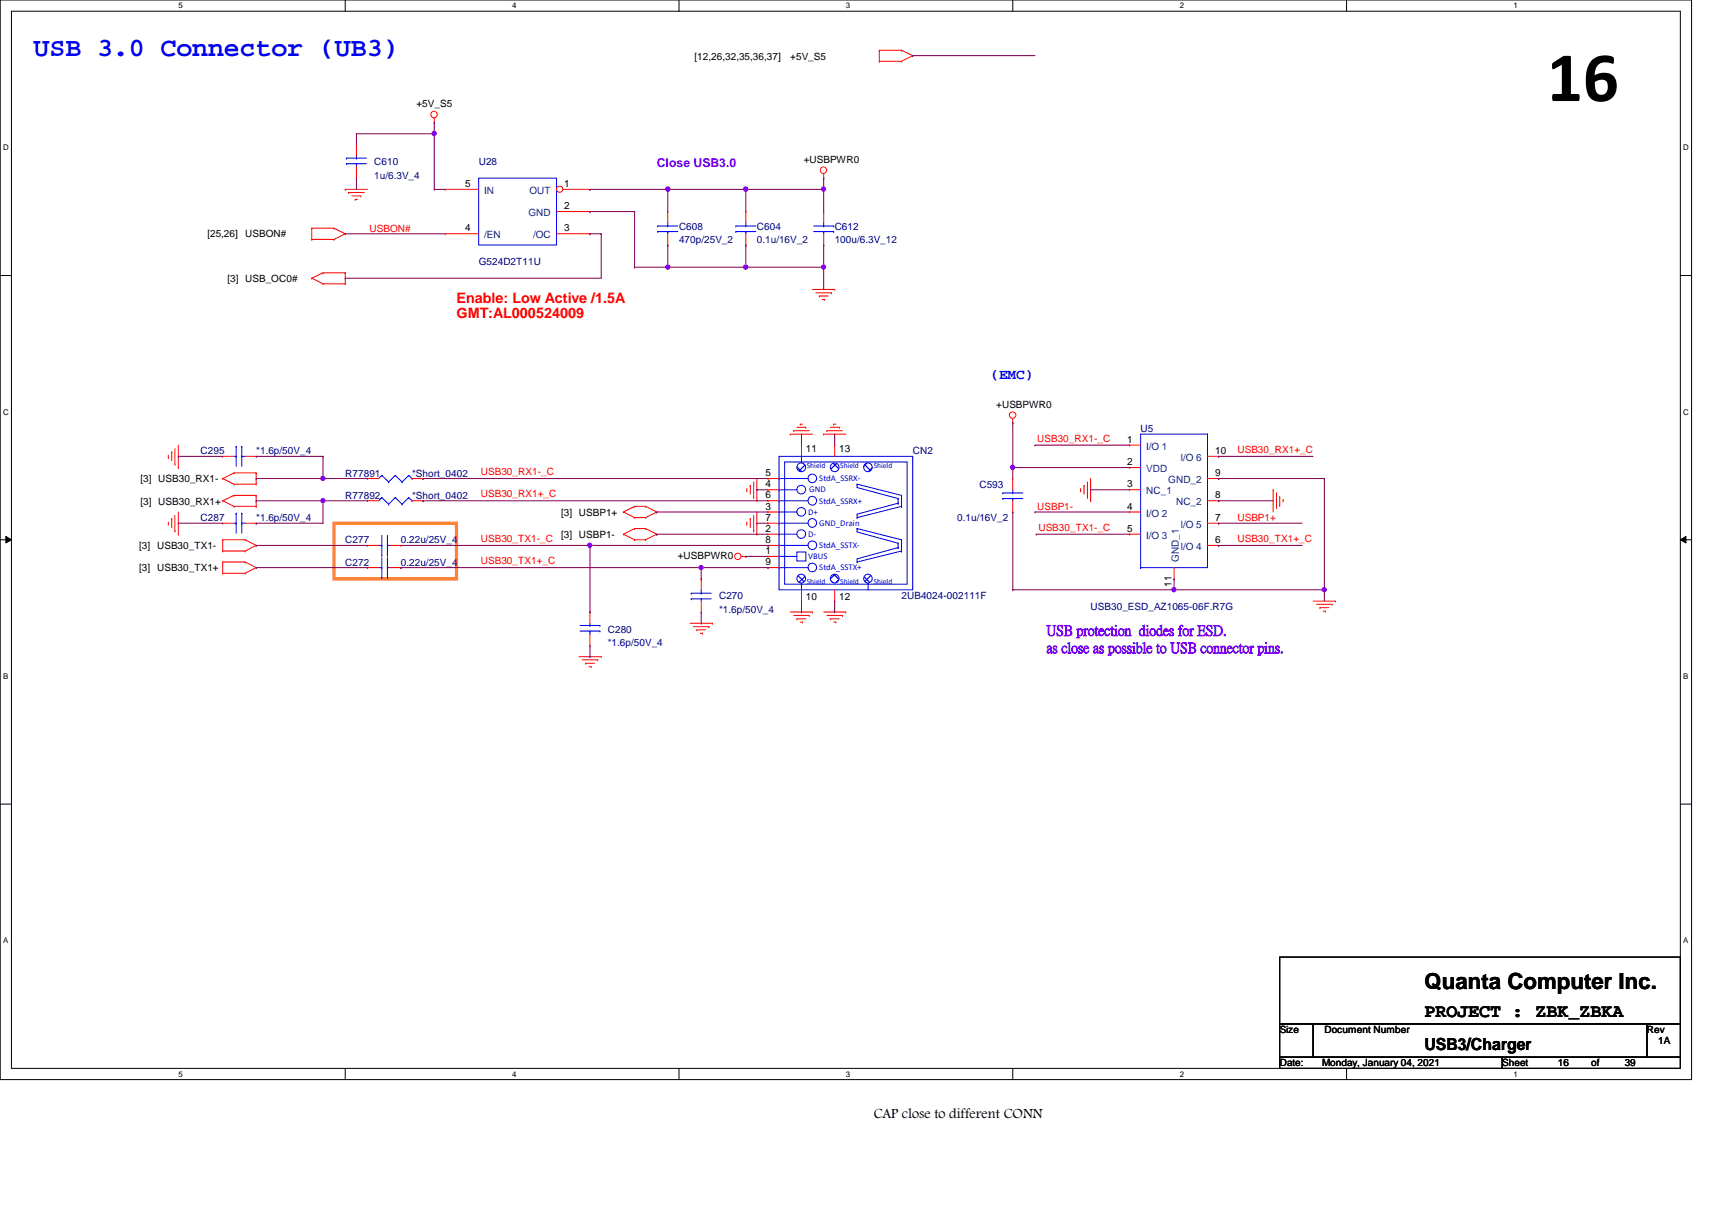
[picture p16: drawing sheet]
<svg xmlns="http://www.w3.org/2000/svg" width="297mm" height="210mm" viewBox="0 0 297 210" stroke-linecap="round" stroke-linejoin="round" font-family="sans-serif">
<defs><g id="words">
<text font-size="12.3" x="268.4" y="17.5">16</text>
<text font-size="4.6" fill="#00f" x="5.8" y="9.7">USB 3.0 Connector (UB3)</text>
<text font-size="3.9" x="247.1" y="171.5">Quanta Computer Inc.</text>
<text font-size="3.3" x="247.1" y="176.4">PROJECT : ZBK_ZBKA</text>
<text font-size="2.9" x="247.1" y="182.2">USB3/Charger</text>
<g font-size="2.5" fill="#f00">
<text x="79.2" y="52.5">Enable: Low Active /1.5A</text>
<text x="79.2" y="55.1">GMT:AL000524009</text>
</g>
<text font-size="2.5" fill="#00f" x="171.9" y="65.8">(EMC)</text>
<g font-size="2.5" fill="#8000ff">
<text x="181.6" y="110.2">USB protection diodes for ESD.</text>
<text x="181.6" y="113.2">as close as possible to USB connector pins.</text>
</g>
<text font-size="2.5" x="151.6" y="194">CAP close to different CONN</text>
<text font-size="2.1" fill="#8000ff" x="114" y="29">Close USB3.0</text>
<g font-size="1.7">
<text x="120.5" y="10.3">[12,26,32,35,36,37]</text>
<text x="137.1" y="10.3">+5V_S5</text>
<text x="72.3" y="18.6">+5V_S5</text>
<text x="139.4" y="28.3">+USBPWR0</text>
<text x="80.7" y="32.4">5</text>
<text x="97.9" y="32.4">1</text>
<text x="36" y="41.2">[25,26]</text>
<text x="42.5" y="41.2">USBON#</text>
<text x="80.7" y="40.1">4</text>
<text x="97.9" y="40.1">3</text>
<text x="97.9" y="36.3">2</text>
<text x="39.5" y="48.9">[3] USB_OC0#</text>
<text x="172.8" y="70.7">+USBPWR0</text>
<text x="195.6" y="76.8">1</text>
<text x="24.4" y="83.7">[3] USB30_RX1-</text>
<text x="132.8" y="82.6">5</text>
<text x="139.8" y="78.4">11</text>
<text x="145.6" y="78.4">13</text>
<text x="195.6" y="80.7">2</text>
<text x="210.9" y="82.6">9</text>
<text x="210.9" y="78.7">10</text>
<text x="24.4" y="87.5">[3] USB30_RX1+</text>
<text x="97.4" y="89.5">[3] USBP1+</text>
<text x="132.8" y="88.4">3</text>
<text x="132.8" y="84.5">4</text>
<text x="132.8" y="86.4">6</text>
<text x="195.6" y="84.5">3</text>
<text x="195.6" y="88.4">4</text>
<text x="210.9" y="86.4">8</text>
<text x="24.2" y="95.2">[3] USB30_TX1-</text>
<text x="97.4" y="93.3">[3] USBP1-</text>
<text x="132.8" y="92.2">2</text>
<text x="132.8" y="90.3">7</text>
<text x="132.8" y="94.2">8</text>
<text x="195.6" y="92.2">5</text>
<text x="210.9" y="94.2">6</text>
<text x="210.9" y="90.3">7</text>
<text x="24.2" y="99.1">[3] USB30_TX1+</text>
<text x="117.6" y="97">+USBPWR0</text>
<text x="132.8" y="96.1">1</text>
<text x="132.8" y="98">9</text>
<text x="203.3" y="101.8" transform="rotate(-90 203.3 101.8)">11</text>
<text x="139.8" y="104.1">10</text>
<text x="145.6" y="104.1">12</text>
<text x="222" y="179.2">Size</text>
<text x="229.8" y="179.2">Document Number</text>
<text x="285.7" y="179.2">Rev</text>
<text x="222" y="185">Date:</text>
<text x="229.4" y="185">Monday, January 04, 2021</text>
<text x="260.6" y="185">Sheet</text>
<text x="270.3" y="185">16</text>
<text x="276.1" y="185">of</text>
<text x="281.9" y="185">39</text>
<text x="287.7" y="181.1">1A</text>
</g>
<g font-size="1.7" fill="#000080">
<text x="64.9" y="28.7">C610</text>
<text x="83.1" y="28.7">U28</text>
<text x="64.9" y="31">1u/6.3V_4</text>
<text x="117.8" y="39.8">C608</text>
<text x="131.3" y="39.8">C604</text>
<text x="144.8" y="39.8">C612</text>
<text x="83.1" y="46">G524D2T11U</text>
<text x="117.8" y="42.2">470p/25V_2</text>
<text x="131.3" y="42.2">0.1u/16V_2</text>
<text x="144.8" y="42.2">100u/6.3V_12</text>
<text x="197.9" y="75">U5</text>
<text x="34.8" y="78.8">C295</text>
<text x="44.4" y="78.8">*1.6p/50V_4</text>
<text x="59.9" y="82.7">R77891</text>
<text x="71.5" y="82.7">*Short_0402</text>
<text x="158.4" y="78.8">CN2</text>
<text x="59.9" y="86.6">R77892</text>
<text x="71.5" y="86.6">*Short_0402</text>
<text x="169.9" y="84.6">C593</text>
<text x="34.8" y="90.4">C287</text>
<text x="44.4" y="90.4">*1.6p/50V_4</text>
<text x="59.9" y="94.3">C277</text>
<text x="69.6" y="94.3">0.22u/25V_4</text>
<text x="166.1" y="90.4">0.1u/16V_2</text>
<text x="59.9" y="98.1">C272</text>
<text x="69.6" y="98.1">0.22u/25V_4</text>
<text x="124.8" y="103.9">C270</text>
<text x="124.8" y="106.3">*1.6p/50V_4</text>
<text x="156.4" y="103.9">2UB4024-002111F</text>
<text x="189.2" y="105.9">USB30_ESD_AZ1065-06F.R7G</text>
<text x="105.4" y="109.7">C280</text>
<text x="105.4" y="112.1">*1.6p/50V_4</text>
</g>
<g font-size="1.7" fill="#004080">
<text x="84" y="33.7">IN</text>
<text x="91.9" y="33.7">OUT</text>
<text x="84" y="41.4">/EN</text>
<text x="91.7" y="37.5">GND</text>
<text x="92.5" y="41.4">/OC</text>
<text x="198.9" y="78">I/O 1</text>
<text x="198.9" y="81.9">VDD</text>
<text x="202.7" y="83.8">GND_2</text>
<text x="204.8" y="80">I/O 6</text>
<text x="198.9" y="85.8">NC_1</text>
<text x="198.9" y="89.6">I/O 2</text>
<text x="204" y="87.7">NC_2</text>
<text x="198.9" y="93.5">I/O 3</text>
<text x="204.8" y="95.4">I/O 4</text>
<text x="204.8" y="91.6">I/O 5</text>
<text x="204.5" y="97.5" transform="rotate(-90 204.5 97.5)">GND_1</text>
</g>
<g font-size="1.7" fill="#f00">
<text x="64.1" y="40.2">USBON#</text>
<text x="180" y="76.6">USB30_RX1-_C</text>
<text x="83.4" y="82.4">USB30_RX1-_C</text>
<text x="214.7" y="78.6">USB30_RX1+_C</text>
<text x="83.4" y="86.3">USB30_RX1+_C</text>
<text x="180" y="88.4">USBP1-</text>
<text x="83.4" y="94">USB30_TX1-_C</text>
<text x="180.2" y="92.1">USB30_TX1-_C</text>
<text x="214.7" y="90.4">USBP1+</text>
<text x="214.7" y="94">USB30_TX1+_C</text>
<text x="83.4" y="97.9">USB30_TX1+_C</text>
</g>
<g font-size="1.5" fill="#00f">
<text x="142.2" y="83.5">StdA_SSRX-</text>
<text x="140.2" y="89.3">D+</text>
<text x="140.4" y="85.4">GND</text>
<text x="142.2" y="87.4">StdA_SSRX+</text>
<text x="140.2" y="93.1">D-</text>
<text x="142.2" y="91.2">GND_Drain</text>
<text x="142.2" y="95.1">StdA_SSTX-</text>
<text x="140.2" y="97">VBUS</text>
<text x="142.2" y="98.9">StdA_SSTX+</text>
</g>
<g font-size="1.4">
<text x="30.9" y="1.4">5</text>
<text x="88.9" y="1.4">4</text>
<text x="146.8" y="1.4">3</text>
<text x="204.7" y="1.4">2</text>
<text x="262.6" y="1.4">1</text>
<text x=".5" y="26.1">D</text>
<text x="292.1" y="26.1">D</text>
<text x=".5" y="71.9">C</text>
<text x="292.1" y="71.9">C</text>
<text x=".5" y="117.8">B</text>
<text x="292.1" y="117.8">B</text>
<text x=".5" y="163.6">A</text>
<text x="292.1" y="163.6">A</text>
<text x="30.9" y="186.8">5</text>
<text x="88.9" y="186.8">4</text>
<text x="146.8" y="186.8">3</text>
<text x="204.7" y="186.8">2</text>
<text x="262.6" y="186.8">1</text>
</g>
<g font-size="1.3" fill="#00f">
<text x="140" y="81.2">Shield</text>
<text x="145.8" y="81.2">Shield</text>
<text x="151.6" y="81.2">Shield</text>
<text x="140" y="101.3">Shield</text>
<text x="145.8" y="101.3">Shield</text>
<text x="151.6" y="101.3">Shield</text>
</g>
</g></defs>
<path d="M0 0h293.5v187.3h-293.5zM2 1.9h289.5v183.4h-289.5z" fill="none" stroke="#000" stroke-width=".17"/>
<g fill="#fff">
<path d="M30.9 .2h.8v1.5h-.8z"/>
<path d="M30.9 185.5h.8v1.6h-.8z"/>
</g>
<path d="M59.9 0v1.9M59.9 185.3v2" fill="none" stroke="#000" stroke-width=".17"/>
<g fill="#fff">
<path d="M88.9 .2h.7v1.5h-.7z"/>
<path d="M88.9 185.5h.7v1.6h-.7z"/>
</g>
<path d="M117.8 0v1.9M117.8 185.3v2" fill="none" stroke="#000" stroke-width=".17"/>
<g fill="#fff">
<path d="M146.8 .2h.7v1.5h-.7z"/>
<path d="M146.8 185.5h.7v1.6h-.7z"/>
</g>
<path d="M175.7 0v1.9M175.7 185.3v2" fill="none" stroke="#000" stroke-width=".17"/>
<g fill="#fff">
<path d="M204.7 .2h.7v1.5h-.7z"/>
<path d="M204.7 185.5h.7v1.6h-.7z"/>
</g>
<path d="M233.6 0v1.9M233.6 185.3v2" fill="none" stroke="#000" stroke-width=".17"/>
<g fill="#fff">
<path d="M262.6 .2h.8v1.5h-.8z"/>
<path d="M262.6 185.5h.8v1.6h-.8z"/>
<path d="M.5 24.8h1v1.6h-1z"/>
<path d="M292.1 24.8h.9v1.6h-.9z"/>
<path d="M.5 70.7h1v1.5h-1z"/>
<path d="M292.1 70.7h.9v1.5h-.9z"/>
</g>
<path d="M0 47.8h2M291.5 47.8h2" fill="none" stroke="#000" stroke-width=".17"/>
<g fill="#fff">
<path d="M.5 116.5h.9v1.6h-.9z"/>
<path d="M292.1 116.5h.8v1.6h-.8z"/>
</g>
<path d="M0 93.6h2M1 93l1 .6-1 .6zM291.5 93.6l1-.6v1.2zM291.5 93.6h2" fill="none" stroke="#000" stroke-width=".17"/>
<path d="M1 93l1 .6-1 .6zM291.5 93.6l1-.6v1.2z" fill="#000"/>
<g fill="#fff">
<path d="M.5 162.4h.9v1.5h-.9z"/>
<path d="M292.1 162.4h.8v1.5h-.8z"/>
</g>
<path d="M0 139.5h2M291.5 139.5h2M222 166h69.5v11.6h-69.5zM222 177.6h5.8v5.8h-5.8zM227.8 177.6h57.9v5.8h-57.9zM285.7 177.6h5.8v5.8h-5.8zM222 183.4h38.6v1.9h-38.6zM260.6 183.4h30.9v1.9h-30.9z" fill="none" stroke="#000" stroke-width=".17"/>
<path d="M58 90.8h21.2v9.6h-21.2z" fill="none" stroke="#ff8000" stroke-width=".55"/>
<g fill="none" stroke="#f00" stroke-width=".17">
<path d="M152.6 10.6h.1M152.6 8.7h.1M152.6 8.7h3.8M152.6 10.6h3.8M152.6 8.7v1.9M156.4 8.7h.1M156.4 10.6h.1M156.4 8.7l2 1M158.4 9.7h.1M158.4 9.7l-2 .9M54.1 39.6h.1M54.1 39.6h3.9"/>
<path d="M54.1 39.6v1.9M58 39.6h.1M58 39.6l1.9 1M59.9 32.9h.1M59.9 32.9h3.9M60.5 33.4h.1M60.5 33.4h2.7M61 34h1.6M61.6 34.6h.1M61.6 34.6h.4M62.6 34h.1M75.3 21.3h.1"/>
<path d="M75.3 20.5v.8M129.4 36.7h.1M129.4 36.7v1.9M142.9 30.9h.1M142.9 30.1v.8M54.1 48.3h.1M54.1 41.5h.1M54.1 48.3l1.9 .9M54.1 41.5h3.9M56 47.3h.1M56 49.2h.1M56 47.3l-1.9 1"/>
<path d="M56 47.3h3.9M56 49.2h3.9M58 41.5h.1M59.9 47.3h.1M59.9 49.2h.1M59.9 40.6h.1M59.9 47.3v1.9M59.9 40.6l-1.9 .9M129.4 42.5h.1M129.4 40.6v1.9M141 50.2h3.8M141.6 50.8h2.7"/>
<path d="M142.2 51.4h.1M142.2 51.4h1.5M142.7 51.9h.4M143.1 51.9h.1M144.3 50.8h.1M144.8 50.2h.1M29.2 79.4h.1M29.2 79v.4M29.8 78.4h.1M29.8 78.4v1.5M30.3 77.8v2.7M30.9 77.2v3.9"/>
<path d="M38.6 79.2h.1M38.6 79.2h2M42.5 79.2h1.9M44.4 79.2h.1M137.1 75.3h.1M137.1 75.3h3.9M137.7 74.7h.1M137.7 74.7h2.7M138.3 74.1h1.5M138.8 73.6h.1M138.8 73.6h.4M139.8 74.1h.1"/>
<path d="M142.9 75.3h.1M142.9 75.3h3.9M143.5 74.7h.1M143.5 74.7h2.7M144.1 74.1h1.5M144.6 73.6h.1M144.6 73.6h.4M145.6 74.1h.1M175.7 73.4h.1M175.7 72.6v.8M29.2 90.9h.1M29.2 90.6v.3"/>
<path d="M29.8 90h.1M29.8 90v1.5M30.3 80.5h.1M30.3 92.1h.1M30.3 89.4v2.7M30.9 81.1h.1M30.9 92.7h.1M30.9 88.8v3.9M38.6 83h.1M38.6 86.9h.1M38.6 95.6h.1M38.6 93.6h.1"/>
<path d="M38.6 99.4h.1M38.6 97.5h.1M38.6 90.8h.1M38.6 83l2 1M38.6 86.9l2 .9M38.6 93.6h3.9M38.6 95.6h3.9M38.6 93.6v2M38.6 97.5v1.9M38.6 97.5h3.9M38.6 99.4h3.9M38.6 90.8h2"/>
<path d="M40.6 82h.1M40.6 84h.1M40.6 85.9h.1M40.6 87.8h.1M40.6 82l-2 1M40.6 82h3.8M40.6 84h3.8M40.6 85.9l-2 1M40.6 85.9h3.8M40.6 87.8h3.8M42.5 93.6h.1M42.5 95.6h.1"/>
<path d="M42.5 97.5h.1M42.5 99.4h.1M42.5 93.6l1.9 1M42.5 97.5l1.9 1M42.5 90.8h1.9M44.4 82h.1M44.4 84h.1M44.4 85.9h.1M44.4 87.8h.1M44.4 94.6h.1M44.4 98.5h.1M44.4 90.8h.1"/>
<path d="M44.4 82v2M44.4 85.9v1.9M44.4 94.6l-1.9 1M44.4 98.5l-1.9 .9M63.8 94.6h.1M63.8 94.6h1.9M67.6 94.6h2M69.6 94.6h.1M108.2 88.8h.1M108.2 92.7h.1M108.2 88.8l1.9 1M108.2 92.7l1.9 .9"/>
<path d="M110.1 89.8h.1M110.1 87.8h.1M110.1 93.6h.1M110.1 91.7h.1M110.1 87.8h1.9M110.1 89.8h1.9M110.1 87.8l-1.9 1M110.1 93.6h1.9M110.1 91.7h1.9M110.1 91.7l-1.9 1M112 89.8h.1M112 87.8h.1"/>
<path d="M112 93.6h.1M112 91.7h.1M112 87.8l2 1M112 91.7l2 1M114 88.8h.1M114 92.7h.1M114 88.8l-2 1M114 92.7l-2 .9M128.6 96.5h.8M129.4 96.5h.1M129.6 90.9h.1M129.6 85.1h.1"/>
<path d="M129.6 84.8v.3M129.6 90.6v.3M130.2 90h.1M130.2 84.2h.1M130.2 84.2v1.5M130.2 90v1.5M130.8 92.1h.1M130.8 86.3h.1M130.8 83.6v2.7M130.8 89.4v2.7M131.3 92.7h.1M131.3 86.9h.1"/>
<path d="M131.3 83v3.9M131.3 88.8v3.9M175.7 88.8h.1M175.7 83h.1M175.7 83v2M175.7 86.9v1.9M187.5 85.1h.1M187.5 84.8v.3M188.1 84.2h.1M188.1 84.2v1.5M188.7 86.3h.1M188.7 83.6v2.7"/>
<path d="M189.2 86.9h.1M189.2 83v3.9M220.9 85h.1M220.9 85v3.8M221.5 85.5h.1M221.5 85.5v2.7M222 87.7h.1M222 86.1v1.6M222.6 86.7h.1M222.6 86.7v.4M100.5 113.9h3.8M101 114.5h2.7"/>
<path d="M101.6 115.1h.1M101.6 115.1h1.5M102.2 115.7h.4M102.4 106.2h.1M102.4 112h.1M102.4 106.2v1.9M102.4 110.1v1.9M102.6 115.7h.1M103.7 114.5h.1M104.3 113.9h.1M119.8 108.1h3.8M120.3 108.7h2.7"/>
<path d="M120.9 109.3h.1M120.9 109.3h1.5M121.5 109.9h.4M121.7 106.2h.1M121.7 100.4h.1M121.7 100.4v1.9M121.7 104.3v1.9M121.9 109.9h.1M123 108.7h.1M123.6 108.1h.1M137.1 106.2h3.9M137.7 106.8h2.7"/>
<path d="M138.3 107.4h.1M138.3 107.4h1.5M138.8 107.9h.4M139.2 107.9h.1M140.4 106.8h.1M141 106.2h.1M142.9 106.2h3.9M143.5 106.8h2.7M144.1 107.4h.1M144.1 107.4h1.5M144.6 107.9h.4M145 107.9h.1"/>
<path d="M146.2 106.8h.1M146.8 106.2h.1M227.8 104.3h3.9M228.4 104.8h2.7M229 105.4h.1M229 105.4h1.5M229.6 106h.4M230 106h.1M231.1 104.8h.1M231.7 104.3h.1"/>
<circle cx="75.3" cy="19.9" r=".56"/>
<circle cx="142.9" cy="29.5" r=".56"/>
<circle cx="175.7" cy="72" r=".56"/>
<circle cx="128" cy="96.5" r=".56"/>
</g>
<g fill="none" stroke="#00f" stroke-width=".17">
<path d="M127.7 39.2h.1M127.7 39.2h3.4M129.4 39.2h.1M129.4 38.6v.6M127.7 40.2h.1M127.7 40.2h3.4M129.4 40.2h.1M129.4 40.2v.4M40.6 79.2h.4M41 79.2h.1M41 77.4h.1M41 77.4v3.5"/>
<path d="M41.9 77.4h.1M41.9 79.2h.1M41.9 79.2h.6M41.9 77.4v3.5M135.2 79.2h23.2v23.1h-23.2zM139.1 79.2v1.1M40.6 90.8h.4M41 90.8h.1M41 89h.1M41 89v3.5M41.9 89h.1M41.9 90.8h.1"/>
<path d="M41.9 89v3.5M41.9 90.8h.6M65.7 94.6h.5M66.2 96.4h.1M66.2 94.6h.1M66.2 92.9v3.5M67.2 94.6h.1M67.2 96.4h.1M67.2 94.6h.4M67.2 92.9v3.5M135.2 96.5h.1M135.2 92.7h.1"/>
<path d="M135.2 88.8h.1M135.2 85h.1M135.2 98.5h.1M135.2 94.6h.1M135.2 90.8h.1M135.2 86.9h.1M135.2 83h.1M135.2 90.8h5M135.2 94.6h5M135.2 96.5h3.1M135.2 92.7h3.1M135.2 88.8h3.1"/>
<path d="M135.2 85h3.1M135.2 98.5h5M135.2 86.9h5M135.2 83h5M136.1 80.1h21.3v21.2h-21.3zM138.3 95.8h1.5v1.5h-1.5zM139.1 80.3h.1M148.7 97.5h.1M148.7 91.7h.1M148.7 89.8h.1M148.7 84h.1M148.7 84v.6l7.1 1.9"/>
<path d="M148.7 91.7v.6l7.1 1.9M148.7 91.7l7.7 1.9M148.7 84l7.7 1.9M155.8 95h.1M155.8 94.2h.1M155.8 87.3h.1M155.8 86.5h.1M155.8 87.3l-7.1 1.9v.6M155.8 95l-7.1 1.9v.6M155.8 86.5v.8M155.8 94.2v.8M156.4 95.6h.1"/>
<path d="M156.4 93.6h.1M156.4 85.9h.1M156.4 87.8h.1M156.4 85.9v1.9M156.4 93.6v2M156.4 95.6l-7.7 1.9M156.4 87.8l-7.7 2M174 85.5h.1M174 86.5h.1M174 85.5h3.5M174 86.5h3.5M175.7 86.5h.1"/>
<path d="M175.7 85.5h.1M175.7 85v.5M175.7 86.5v.4M100.6 109.5h3.5M100.6 108.5h3.5M102.4 108.5h.1M102.4 109.5h.1M102.4 108.1v.4M102.4 109.5v.6M104.1 109.5h.1M104.1 108.5h.1M119.9 102.9h.1"/>
<path d="M119.9 103.9h.1M119.9 102.9h3.5M119.9 103.9h3.5M121.7 103.9h.1M121.7 102.9h.1M121.7 102.3v.6M121.7 103.9v.4M139.1 101.2h.1M139.1 101.2v1.1M150.6 101.2h.1M150.6 101.2v1.1"/>
<circle cx="140.9" cy="98.4" r=".75"/>
</g>
<circle cx="139" cy="100.4" r=".76" fill="#fff"/>
<circle cx="139" cy="100.4" r=".76" fill="#00f"/>
<g fill="none" stroke="#00f" stroke-width=".17">
<circle cx="139" cy="92.6" r=".75"/>
<circle cx="139" cy="88.8" r=".75"/>
<circle cx="139" cy="84.9" r=".75"/>
<circle cx="140.9" cy="86.9" r=".75"/>
<circle cx="140.9" cy="90.7" r=".75"/>
<circle cx="140.9" cy="94.6" r=".75"/>
<circle cx="140.9" cy="83" r=".75"/>
<circle cx="139" cy="100.4" r=".76"/>
</g>
<circle cx="150.6" cy="100.4" r=".75" fill="#fff"/>
<circle cx="150.6" cy="100.4" r=".75" fill="#00f"/>
<circle cx="150.6" cy="100.4" r=".75" fill="none" stroke="#00f" stroke-width=".17"/>
<circle cx="144.8" cy="100.4" r=".76" fill="#fff"/>
<circle cx="144.8" cy="100.4" r=".76" fill="#00f"/>
<circle cx="144.8" cy="100.4" r=".76" fill="none" stroke="#00f" stroke-width=".17"/>
<circle cx="139" cy="81.1" r=".76" fill="#fff"/>
<circle cx="139" cy="81.1" r=".76" fill="#00f"/>
<circle cx="139" cy="81.1" r=".76" fill="none" stroke="#00f" stroke-width=".17"/>
<circle cx="144.8" cy="81.1" r=".76" fill="#fff"/>
<circle cx="144.8" cy="81.1" r=".76" fill="#00f"/>
<circle cx="144.8" cy="81.1" r=".76" fill="none" stroke="#00f" stroke-width=".17"/>
<circle cx="150.6" cy="81.1" r=".75" fill="#fff"/>
<circle cx="150.6" cy="81.1" r=".75" fill="#00f"/>
<g fill="none" stroke="#00f" stroke-width=".17">
<path d="M60.1 28.4h.1M60.1 27.4h.1M60.1 28.4h3.5M60.1 27.4h3.5M61.8 27.4h.1M61.8 28.4h.1M61.8 27.1v.3M61.8 28.4v.6M83.1 30.9h13.5v11.6h-13.5zM114.1 39.2h.1M114.1 39.2h3.5M115.9 39.2h.1"/>
<path d="M115.9 38.6v.6M141.2 39.2h3.4M142.9 39.2h.1M142.9 38.6v.6M144.6 39.2h.1M114.1 40.2h.1M114.1 40.2h3.5M115.9 40.2h.1M115.9 40.2v.4M141.2 40.2h3.4M142.9 40.2h.1M142.9 40.2v.4"/>
<path d="M144.6 40.2h.1M209.5 75.3h.1M209.5 75.3v23.2h-11.6M209.5 75.3h-11.6v23.2M65.7 98.5h.5M66.2 98.5h.1M66.2 82.5h.1M66.2 96.7v3.5M66.2 82.5l-.5 .5M66.2 82.5l1.2 1.1M67.2 98.5h.1M67.2 98.5h.4"/>
<path d="M67.2 96.7v3.5M67.4 83.6h.1M68.6 82.5h.1M68.6 82.5l-1.2 1.1M68.6 82.5l1.2 1.1M69.8 83.6h.1M70.9 82.5h.1M70.9 82.5l-1.1 1.1M70.9 82.5l.6 .5M71.5 83h.1M197.9 98.5h.1M66.2 100.2h.1"/>
<path d="M67.2 100.2h.1"/>
<circle cx="150.6" cy="81.1" r=".75"/>
</g>
<g fill="none" stroke="#f00" stroke-width=".17">
<path d="M61.8 25.1h.1M61.8 30.9h.1M61.8 25.1v2M61.8 29v1.9M77.3 32.9h.1M77.3 32.9h5.8M115.9 36.7h.1M115.9 36.7v1.9M142.9 36.7h.1M142.9 36.7v1.9M77.3 40.6h.1M77.3 40.6h5.8"/>
<path d="M96.6 40.6h5.8M102.4 40.6h.1M115.9 42.5h.1M115.9 40.6v1.9M142.9 42.5h.1M142.9 40.6v1.9M139.1 77.2h.1M139.1 77.2v2M144.8 77.2h.1M144.8 77.2v2M196 77.2h.1M196 77.2h1.9"/>
<path d="M209.5 79.2h2M211.5 79.2h.1M63.8 98.5h.1M63.8 83h.1M63.8 83h1.9M63.8 98.5h1.9M67.6 98.5h2M69.6 98.5h.1M71.5 83h1.9M73.4 83h.1M133.3 96.5h.1M133.3 92.7h.1"/>
<path d="M133.3 88.8h.1M133.3 85h.1M133.3 83h.1M133.3 86.9h.1M133.3 90.8h.1M133.3 94.6h.1M133.3 98.5h.1M133.3 96.5h1.9M133.3 92.7h1.9M133.3 88.8h1.9M133.3 85h1.9M133.3 83h1.9"/>
<path d="M133.3 86.9h1.9M133.3 90.8h1.9M133.3 94.6h1.9M133.3 98.5h1.9M196 81.1h.1M196 85h.1M196 88.8h.1M196 92.7h.1M196 92.7h1.9M196 88.8h1.9M196 85h1.9M196 81.1h1.9"/>
<path d="M203.7 98.5v1.9M209.5 83h2M209.5 86.9h2M209.5 90.8h2M209.5 94.6h2M211.5 94.6h.1M211.5 86.9h.1M211.5 90.8h.1M211.5 83h.1M139.1 104.3h.1M139.1 102.3v2M144.8 104.3h.1"/>
<path d="M144.8 102.3v2M203.7 100.4h.1"/>
</g>
<circle cx="97.1" cy="32.8" r=".55" fill="#fff"/>
<g fill="none" stroke="#f00" stroke-width=".17">
<path d="M96.6 36.7h5.8M97.7 32.9h4.7M102.4 32.9h.1M102.4 36.7h.1M63.8 86.9h.1M63.8 86.9h1.9M71.5 86.9h1.9M73.4 86.9h.1"/>
<circle cx="97.1" cy="32.8" r=".55"/>
</g>
<path d="M66.2 86.3h.1M66.2 86.3l-.5 .6M66.2 86.3l1.2 1.2M67.4 87.5h.1M68.6 86.3h.1M68.6 86.3l-1.2 1.2M68.6 86.3l1.2 1.2M69.8 87.5h.1M70.9 86.3h.1M70.9 86.3l-1.1 1.2M70.9 86.3l.6 .6M71.5 86.9h.1" fill="none" stroke="#00f" stroke-width=".17"/>
<path d="M75.3 32.9h.1M75.3 32.9h2M102.4 32.9h.1M102.4 32.9h13.5M102.4 40.6h.1M102.4 40.6h1.9" fill="none" stroke="#800040" stroke-width=".17"/>
<circle cx="115.9" cy="32.8" r=".38" fill="#f0f"/>
<circle cx="115.9" cy="32.8" r=".38" fill="none" stroke="#f0f" stroke-width=".17"/>
<path d="M102.4 36.7h.1M102.4 36.7h7.7M110.1 36.7h.1M110.1 36.7v9.7M104.3 40.6h.1M104.3 40.6v7.7M110.1 46.4h.1M110.1 46.4h5.8" fill="none" stroke="#800040" stroke-width=".17"/>
<circle cx="115.9" cy="46.3" r=".37" fill="#f0f"/>
<circle cx="115.9" cy="46.3" r=".37" fill="none" stroke="#f0f" stroke-width=".17"/>
<path d="M75.3 21.3h.1M75.3 21.3v1.9M129.4 32.9h.1M142.9 30.9h.1M142.9 30.9v2h-13.5M59.9 40.6h.1M59.9 40.6h17.4" fill="none" stroke="#800040" stroke-width=".17"/>
<circle cx="129.4" cy="32.8" r=".38" fill="#f0f"/>
<circle cx="129.4" cy="32.8" r=".38" fill="none" stroke="#f0f" stroke-width=".17"/>
<path d="M142.9 32.9h.1M142.9 32.9v3.8" fill="none" stroke="#800040" stroke-width=".17"/>
<circle cx="142.9" cy="32.8" r=".38" fill="#f0f"/>
<circle cx="142.9" cy="32.8" r=".38" fill="none" stroke="#f0f" stroke-width=".17"/>
<path d="M115.9 32.9h.1M115.9 32.9v3.8M115.9 32.9h13.5M129.4 32.9h.1M129.4 32.9v3.8M115.9 46.4h.1M115.9 42.5h.1M115.9 42.5v3.9M129.4 42.5h.1M129.4 42.5v3.9h-13.5M142.9 42.5h.1M142.9 42.5v3.9" fill="none" stroke="#800040" stroke-width=".17"/>
<circle cx="129.4" cy="46.3" r=".37" fill="#f0f"/>
<circle cx="129.4" cy="46.3" r=".37" fill="none" stroke="#f0f" stroke-width=".17"/>
<path d="M129.4 46.4h.1M129.4 46.4h13.5M142.9 46.4h.1M142.9 46.4v3.8" fill="none" stroke="#800040" stroke-width=".17"/>
<circle cx="142.9" cy="46.3" r=".37" fill="#f0f"/>
<circle cx="142.9" cy="46.3" r=".37" fill="none" stroke="#f0f" stroke-width=".17"/>
<path d="M61.8 30.9h.1M61.8 23.2h.1M61.8 23.2v1.9M61.8 30.9v2M61.8 23.2h13.5M59.9 48.3h.1M59.9 48.3h44.4" fill="none" stroke="#800040" stroke-width=".17"/>
<circle cx="75.3" cy="23.2" r=".38" fill="#f0f"/>
<circle cx="75.3" cy="23.2" r=".38" fill="none" stroke="#f0f" stroke-width=".17"/>
<g fill="none" stroke="#800040" stroke-width=".17">
<path d="M158.4 9.7h.1M158.4 9.7h21.2M75.3 23.2h.1M75.3 23.2v9.7M30.9 79.2h.1M30.9 79.2h7.7M44.4 79.2h.1M44.4 79.2h11.6M56 79.2h.1M56 79.2v3.8h-11.6M139.1 75.3h.1M139.1 75.3v1.9"/>
<path d="M144.8 75.3h.1M144.8 75.3v1.9M44.4 83h.1"/>
</g>
<circle cx="56" cy="83" r=".37" fill="#f0f"/>
<circle cx="56" cy="83" r=".37" fill="none" stroke="#f0f" stroke-width=".17"/>
<path d="M44.4 86.9h.1M44.4 86.9h11.6M56 83h.1M56 83h7.8M73.4 83h.1M73.4 83h59.9" fill="none" stroke="#800040" stroke-width=".17"/>
<circle cx="56" cy="86.9" r=".38" fill="#f0f"/>
<circle cx="56" cy="86.9" r=".38" fill="none" stroke="#f0f" stroke-width=".17"/>
<g fill="none" stroke="#800040" stroke-width=".17">
<path d="M30.9 90.8h.1M30.9 90.8h7.7M44.4 90.8h.1M44.4 94.6h.1M44.4 94.6h19.4M56 86.9h.1M56 86.9v3.9h-11.6M56 86.9h7.8M69.6 94.6h63.7M73.4 86.9h.1M73.4 86.9h59.9M102.4 94.6h.1"/>
<path d="M102.4 94.6v11.6M114 88.8h.1M114 92.7h.1M114 88.8h19.3M114 92.7h19.3M131.3 90.8h.1M131.3 90.8h2M133.3 94.6h.1M102.4 106.2h.1"/>
</g>
<circle cx="102.3" cy="94.6" r=".37" fill="#f0f"/>
<circle cx="102.3" cy="94.6" r=".37" fill="none" stroke="#f0f" stroke-width=".17"/>
<path d="M44.4 98.5h.1M44.4 98.5h19.4M69.6 98.5h.1M69.6 98.5h52.1M129.4 96.5h.1M129.4 96.5h3.9" fill="none" stroke="#800040" stroke-width=".17"/>
<circle cx="121.6" cy="98.4" r=".37" fill="#f0f"/>
<circle cx="121.6" cy="98.4" r=".37" fill="none" stroke="#f0f" stroke-width=".17"/>
<g fill="none" stroke="#800040" stroke-width=".17">
<path d="M175.7 73.4h.1M175.7 73.4v9.6M179.6 77.2h.1M179.6 77.2h16.4M211.5 79.2h.1M211.5 79.2h16.3M133.3 98.5h.1M133.3 98.5h-11.6v1.9M175.7 81.1h.1M175.7 81.1h20.3M102.4 113.9h.1M102.4 112v1.9"/>
<path d="M121.7 100.4h.1M121.7 108.1h.1M121.7 106.2v1.9M139.1 106.2h.1M139.1 104.3v1.9M144.8 106.2h.1M144.8 104.3v1.9"/>
</g>
<circle cx="175.7" cy="81.1" r=".38" fill="#f0f"/>
<circle cx="175.7" cy="81.1" r=".38" fill="none" stroke="#f0f" stroke-width=".17"/>
<path d="M211.5 83h.1M211.5 83h18.3M229.8 83h.1M229.8 83v19.3" fill="none" stroke="#800040" stroke-width=".17"/>
<circle cx="229.8" cy="102.3" r=".37" fill="#f0f"/>
<circle cx="229.8" cy="102.3" r=".37" fill="none" stroke="#f0f" stroke-width=".17"/>
<g fill="none" stroke="#800040" stroke-width=".17">
<path d="M175.7 88.8h.1M175.7 88.8v13.5M179.6 88.8h.1M179.6 88.8h16.4M179.8 92.7h.1M179.8 92.7h16.2M189.2 85h.1M189.2 85h6.8M211.5 86.9h.1M211.5 90.8h.1M211.5 94.6h.1M211.5 86.9h9.4"/>
<path d="M211.5 90.8h14.4M211.5 94.6h14.4M175.7 102.3h.1M175.7 102.3h54.1M203.7 100.4h.1M203.7 102.3h.1M203.7 100.4v1.9"/>
</g>
<circle cx="203.7" cy="102.3" r=".37" fill="#f0f"/>
<circle cx="203.7" cy="102.3" r=".37" fill="none" stroke="#f0f" stroke-width=".17"/>
<path d="M131.3 85h.1M131.3 85h2M229.8 102.3h.1M229.8 102.3v2" fill="none" stroke="#800040" stroke-width=".17"/>
<circle cx="115.9" cy="32.8" r=".38" fill="#f0f"/>
<circle cx="115.9" cy="32.8" r=".38" fill="none" stroke="#f0f" stroke-width=".17"/>
<circle cx="115.9" cy="46.3" r=".37" fill="#f0f"/>
<circle cx="115.9" cy="46.3" r=".37" fill="none" stroke="#f0f" stroke-width=".17"/>
<circle cx="129.4" cy="32.8" r=".38" fill="#f0f"/>
<circle cx="129.4" cy="32.8" r=".38" fill="none" stroke="#f0f" stroke-width=".17"/>
<circle cx="142.9" cy="32.8" r=".38" fill="#f0f"/>
<circle cx="142.9" cy="32.8" r=".38" fill="none" stroke="#f0f" stroke-width=".17"/>
<circle cx="129.4" cy="46.3" r=".37" fill="#f0f"/>
<circle cx="129.4" cy="46.3" r=".37" fill="none" stroke="#f0f" stroke-width=".17"/>
<circle cx="142.9" cy="46.3" r=".37" fill="#f0f"/>
<circle cx="142.9" cy="46.3" r=".37" fill="none" stroke="#f0f" stroke-width=".17"/>
<circle cx="75.3" cy="23.2" r=".38" fill="#f0f"/>
<circle cx="75.3" cy="23.2" r=".38" fill="none" stroke="#f0f" stroke-width=".17"/>
<circle cx="56" cy="83" r=".37" fill="#f0f"/>
<circle cx="56" cy="83" r=".37" fill="none" stroke="#f0f" stroke-width=".17"/>
<circle cx="56" cy="86.9" r=".38" fill="#f0f"/>
<circle cx="56" cy="86.9" r=".38" fill="none" stroke="#f0f" stroke-width=".17"/>
<circle cx="102.3" cy="94.6" r=".37" fill="#f0f"/>
<circle cx="102.3" cy="94.6" r=".37" fill="none" stroke="#f0f" stroke-width=".17"/>
<circle cx="121.6" cy="98.4" r=".37" fill="#f0f"/>
<circle cx="121.6" cy="98.4" r=".37" fill="none" stroke="#f0f" stroke-width=".17"/>
<circle cx="175.7" cy="81.1" r=".38" fill="#f0f"/>
<circle cx="175.7" cy="81.1" r=".38" fill="none" stroke="#f0f" stroke-width=".17"/>
<circle cx="229.8" cy="102.3" r=".37" fill="#f0f"/>
<circle cx="229.8" cy="102.3" r=".37" fill="none" stroke="#f0f" stroke-width=".17"/>
<circle cx="203.7" cy="102.3" r=".37" fill="#f0f"/>
<circle cx="203.7" cy="102.3" r=".37" fill="none" stroke="#f0f" stroke-width=".17"/>
<use href="#words"/>
</svg>
